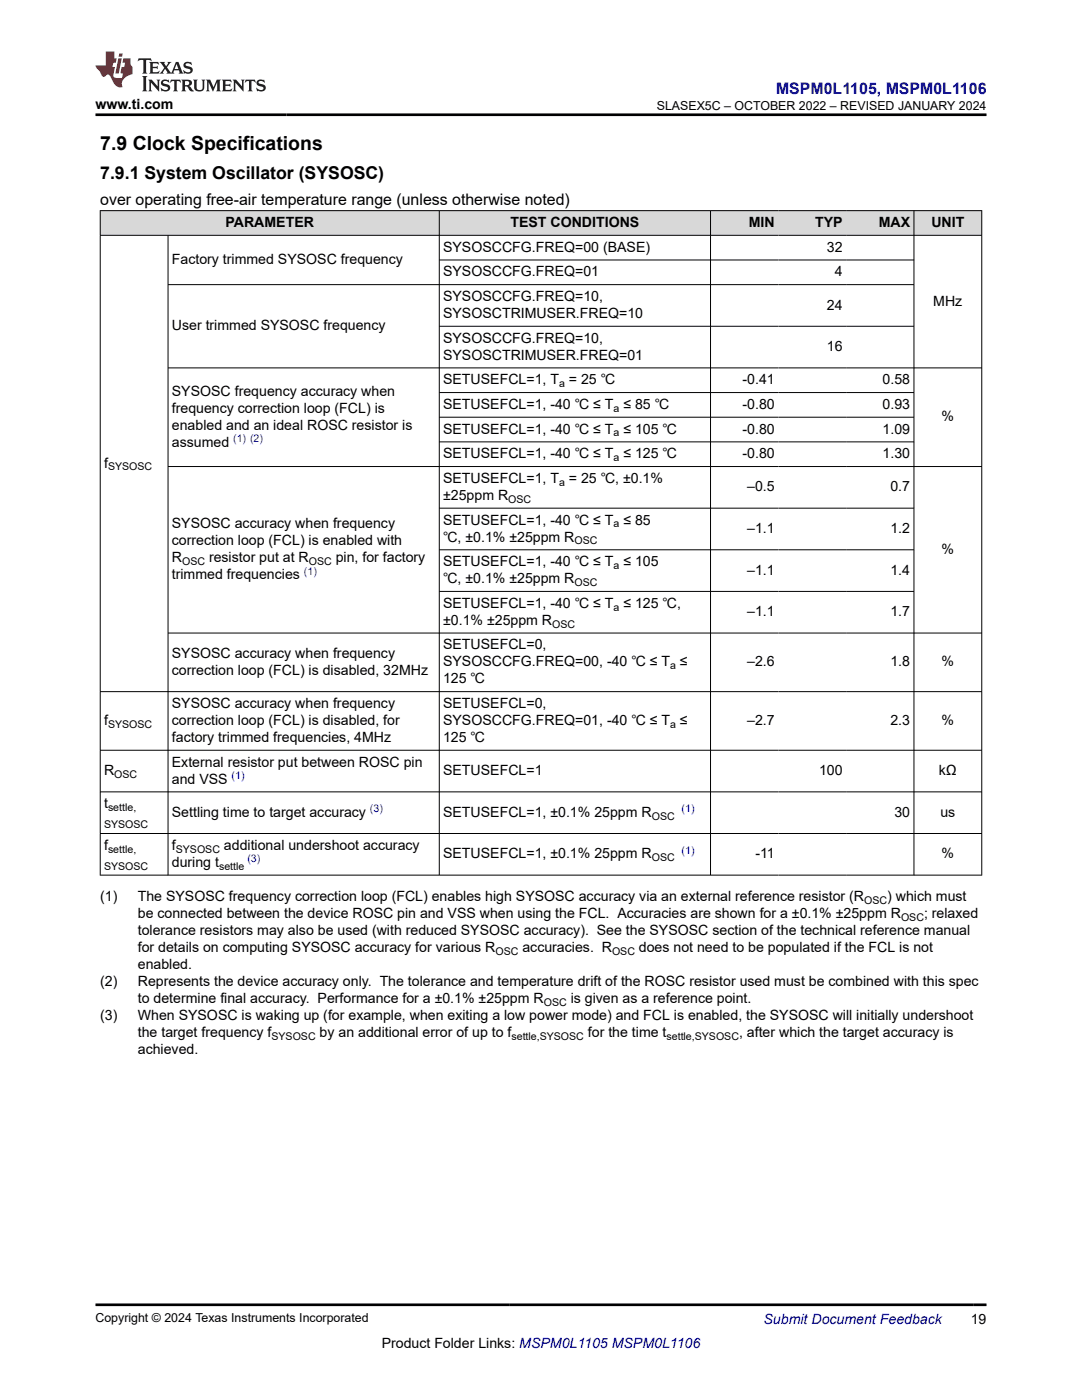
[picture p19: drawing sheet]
<svg xmlns="http://www.w3.org/2000/svg" width="216mm" height="279mm" viewBox="0 0 216 279" stroke-linecap="round" stroke-linejoin="round" font-family="sans-serif">
<defs><g id="words">
<text font-size="3.9" x="20" y="29.9">7.9 Clock Specifications</text>
<text font-size="3.5" x="20" y="35.7">7.9.1 System Oscillator (SYSOSC)</text>
<text font-size="3.2" fill="#00f" x="154.8" y="18.7">MSPM0L1105, MSPM0L1106</text>
<text font-size="3.2" x="20" y="41">over operating free-air temperature range (unless otherwise noted)</text>
<g font-size="2.8">
<text x="19.1" y="21.8">www.ti.com</text>
<text x="45" y="45.3">PARAMETER</text>
<text x="101.9" y="45.3">TEST CONDITIONS</text>
<text x="149.4" y="45.3">MIN</text>
<text x="162.6" y="45.3">TYP</text>
<text x="175.3" y="45.3">MAX</text>
<text x="185.8" y="45.3">UNIT</text>
<text x="34.3" y="52.7">Factory trimmed SYSOSC frequency</text>
<text x="88.4" y="50.2">SYSOSCCFG.FREQ=00 (BASE)</text>
<text x="165" y="50.2">32</text>
<text x="88.4" y="55.2">SYSOSCCFG.FREQ=01</text>
<text x="166.6" y="55.2">4</text>
<text x="34.3" y="65.9">User trimmed SYSOSC frequency</text>
<text x="88.4" y="60.1">SYSOSCCFG.FREQ=10,</text>
<text x="88.4" y="63.5">SYSOSCTRIMUSER.FREQ=10</text>
<text x="165" y="61.8">24</text>
<text x="186.2" y="61">MHz</text>
<text x="88.4" y="68.4">SYSOSCCFG.FREQ=10,</text>
<text x="88.4" y="71.8">SYSOSCTRIMUSER.FREQ=01</text>
<text x="165" y="70.1">16</text>
<text x="88.4" y="76.7">SETUSEFCL=1, T = 25 ℃</text>
<text x="148.2" y="76.7">-0.41</text>
<text x="176.1" y="76.7">0.58</text>
<text x="34.3" y="79">SYSOSC frequency accuracy when</text>
<text x="34.3" y="82.4">frequency correction loop (FCL) is</text>
<text x="88.4" y="81.6">SETUSEFCL=1, -40 ℃ ≤ T ≤ 85 ℃</text>
<text x="148.2" y="81.6">-0.80</text>
<text x="176.1" y="81.6">0.93</text>
<text x="34.3" y="85.8">enabled and an ideal ROSC resistor is</text>
<text x="34.3" y="89.2">assumed</text>
<text x="88.4" y="86.5">SETUSEFCL=1, -40 ℃ ≤ T ≤ 105 ℃</text>
<text x="148.2" y="86.5">-0.80</text>
<text x="176.1" y="86.5">1.09</text>
<text x="187.9" y="84.1">%</text>
<text x="20.8" y="93.3">f</text>
<text x="88.4" y="91.5">SETUSEFCL=1, -40 ℃ ≤ T ≤ 125 ℃</text>
<text x="148.2" y="91.5">-0.80</text>
<text x="176.1" y="91.5">1.30</text>
<text x="88.4" y="96.4">SETUSEFCL=1, T = 25 ℃, ±0.1%</text>
<text x="88.4" y="99.8">±25ppm R</text>
<text x="149.1" y="98.1">–0.5</text>
<text x="177.7" y="98.1">0.7</text>
<text x="34.3" y="105.5">SYSOSC accuracy when frequency</text>
<text x="88.4" y="104.7">SETUSEFCL=1, -40 ℃ ≤ T ≤ 85</text>
<text x="149.1" y="106.4">–1.1</text>
<text x="177.7" y="106.4">1.2</text>
<text x="34.3" y="108.8">correction loop (FCL) is enabled with</text>
<text x="34.3" y="112.2">R</text>
<text x="41.7" y="112.2">resistor put at R</text>
<text x="67" y="112.2">pin, for factory</text>
<text x="88.4" y="113">SETUSEFCL=1, -40 ℃ ≤ T ≤ 105</text>
<text x="88.4" y="108.1">℃, ±0.1% ±25ppm R</text>
<text x="187.9" y="110.5">%</text>
<text x="34.3" y="115.6">trimmed frequencies</text>
<text x="88.4" y="116.4">℃, ±0.1% ±25ppm R</text>
<text x="149.1" y="114.7">–1.1</text>
<text x="177.7" y="114.7">1.4</text>
<text x="88.4" y="121.3">SETUSEFCL=1, -40 ℃ ≤ T ≤ 125 ℃,</text>
<text x="88.4" y="124.7">±0.1% ±25ppm R</text>
<text x="149.1" y="123">–1.1</text>
<text x="177.7" y="123">1.7</text>
<text x="34.3" y="131.3">SYSOSC accuracy when frequency</text>
<text x="88.4" y="129.6">SETUSEFCL=0,</text>
<text x="34.3" y="134.7">correction loop (FCL) is disabled, 32MHz</text>
<text x="88.4" y="133">SYSOSCCFG.FREQ=00, -40 ℃ ≤ T ≤</text>
<text x="88.4" y="136.4">125 ℃</text>
<text x="149.1" y="133">–2.6</text>
<text x="177.7" y="133">1.8</text>
<text x="187.9" y="133">%</text>
<text x="34.3" y="141.3">SYSOSC accuracy when frequency</text>
<text x="88.4" y="141.3">SETUSEFCL=0,</text>
<text x="20.8" y="144.7">f</text>
<text x="34.3" y="144.7">correction loop (FCL) is disabled, for</text>
<text x="34.3" y="148.1">factory trimmed frequencies, 4MHz</text>
<text x="88.4" y="144.7">SYSOSCCFG.FREQ=01, -40 ℃ ≤ T ≤</text>
<text x="88.4" y="148.1">125 ℃</text>
<text x="149.1" y="144.7">–2.7</text>
<text x="177.7" y="144.7">2.3</text>
<text x="187.9" y="144.7">%</text>
<text x="20.8" y="154.7">R</text>
<text x="34.3" y="153">External resistor put between ROSC pin</text>
<text x="88.4" y="154.7">SETUSEFCL=1</text>
<text x="163.4" y="154.7">100</text>
<text x="187.3" y="154.7">kΩ</text>
<text x="20.8" y="161.3">t</text>
<text x="34.3" y="156.4">and VSS</text>
<text x="34.3" y="163">Settling time to target accuracy</text>
<text x="88.4" y="163">SETUSEFCL=1, ±0.1% 25ppm R</text>
<text x="178.5" y="163">30</text>
<text x="187.6" y="163">us</text>
<text x="20.8" y="169.6">f</text>
<text x="34.3" y="169.6">f</text>
<text x="34.3" y="173">during t</text>
<text x="44.7" y="169.6">additional undershoot accuracy</text>
<text x="88.4" y="171.3">SETUSEFCL=1, ±0.1% 25ppm R</text>
<text x="150.7" y="171.3">-11</text>
<text x="187.9" y="171.3">%</text>
<text x="20" y="179.8">(1)</text>
<text x="27.5" y="179.8">The SYSOSC frequency correction loop (FCL) enables high SYSOSC accuracy via an external reference resistor (R</text>
<text x="177" y="179.8">) which must</text>
<text x="27.5" y="183.2">be connected between the device ROSC pin and VSS when using the FCL. Accuracies are shown for a ±0.1% ±25ppm R</text>
<text x="184.4" y="183.2">; relaxed</text>
<text x="27.5" y="186.6">tolerance resistors may also be used (with reduced SYSOSC accuracy). See the SYSOSC section of the technical reference manual</text>
<text x="27.5" y="190">for details on computing SYSOSC accuracy for various R</text>
<text x="104.2" y="190">accuracies. R</text>
<text x="127.5" y="190">does not need to be populated if the FCL is not</text>
<text x="20" y="196.7">(2)</text>
<text x="27.5" y="193.4">enabled.</text>
<text x="27.5" y="196.7">Represents the device accuracy only. The tolerance and temperature drift of the ROSC resistor used must be combined with this spec</text>
<text x="20" y="203.5">(3)</text>
<text x="27.5" y="200.1">to determine final accuracy. Performance for a ±0.1% ±25ppm R</text>
<text x="27.5" y="203.5">When SYSOSC is waking up (for example, when exiting a low power mode) and FCL is enabled, the SYSOSC will initially undershoot</text>
<text x="113.9" y="200.1">is given as a reference point.</text>
<text x="27.5" y="206.9">the target frequency f</text>
<text x="63.8" y="206.9">by an additional error of up to f</text>
<text x="117.3" y="206.9">for the time t</text>
<text x="147.5" y="206.9">, after which the target accuracy is</text>
<text x="27.5" y="210.3">achieved.</text>
<text x="76.2" y="269">Product Folder Links: MSPM0L1105 MSPM0L1106</text>
<text x="193.7" y="264.2">19</text>
</g>
<text font-size="2.8" fill="#00f" x="152.4" y="264.2">Submit Document Feedback</text>
<g font-size="2.5">
<text x="131.1" y="21.9">SLASEX5C – OCTOBER 2022 – REVISED JANUARY 2024</text>
<text x="19.1" y="263.9">Copyright © 2024 Texas Instruments Incorporated</text>
</g>
<g font-size="2.1">
<text x="111.6" y="77.3">a</text>
<text x="122.4" y="82.2">a</text>
<text x="122.4" y="87.1">a</text>
<text x="21.6" y="93.9">SYSOSC</text>
<text x="122.4" y="92">a</text>
<text x="101.4" y="100.3">OSC</text>
<text x="111.6" y="96.9">a</text>
<text x="122.4" y="105.3">a</text>
<text x="36.3" y="112.8">OSC</text>
<text x="61.6" y="112.8">OSC</text>
<text x="114.6" y="108.6">OSC</text>
<text x="122.4" y="113.6">a</text>
<text x="114.6" y="116.9">OSC</text>
<text x="110.2" y="125.3">OSC</text>
<text x="122.4" y="121.9">a</text>
<text x="133.7" y="133.6">a</text>
<text x="21.6" y="145.3">SYSOSC</text>
<text x="133.7" y="145.3">a</text>
<text x="22.8" y="155.3">OSC</text>
<text x="21.6" y="161.9">settle,</text>
<text x="20.8" y="165.3">SYSOSC</text>
<text x="130" y="163.6">OSC</text>
<text x="20.8" y="173.6">SYSOSC</text>
<text x="21.6" y="170.2">settle,</text>
<text x="35.1" y="170.2">SYSOSC</text>
<text x="43.7" y="173.6">settle</text>
<text x="130" y="171.9">OSC</text>
<text x="172.4" y="180.4">OSC</text>
<text x="179.8" y="183.8">OSC</text>
<text x="98.9" y="190.5">OSC</text>
<text x="122.1" y="190.5">OSC</text>
<text x="108.5" y="200.7">OSC</text>
<text x="54.2" y="207.5">SYSOSC</text>
<text x="102.1" y="207.5">settle,SYSOSC</text>
<text x="133" y="207.5">settle,SYSOSC</text>
</g>
<g font-size="2.1" fill="#00f">
<text x="46.5" y="88.2">(1) (2)</text>
<text x="60.6" y="114.7">(1)</text>
<text x="46.2" y="155.4">(1)</text>
<text x="73.8" y="162.1">(3)</text>
<text x="136" y="162.1">(1)</text>
<text x="49.4" y="172.1">(3)</text>
<text x="136" y="170.4">(1)</text>
</g>
</g></defs>
<g fill="#d8d8d8">
<path d="M20 42h175.9v5h-175.9z" fill-rule="evenodd"/>
<path d="M20.1 42.1h67.5v4.8h-67.5z" fill-rule="evenodd"/>
<path d="M87.7 42.1h54v4.8h-54z" fill-rule="evenodd"/>
<path d="M141.8 42.1h13.5v4.8h-13.5z" fill-rule="evenodd"/>
<path d="M155.3 42.1h13.5v4.8h-13.5z" fill-rule="evenodd"/>
<path d="M168.8 42.1h13.5v4.8h-13.5z" fill-rule="evenodd"/>
<path d="M182.4 42.1h13.4v4.8h-13.4z" fill-rule="evenodd"/>
</g>
<g fill="none" stroke="#000" stroke-width=".2">
<path d="M19.9 42h176.1M19.9 47h176.1M20 42v132.7M33.5 47v127.7M33.5 56.8h148.9M87.7 42v132.7M87.7 51.9h94.7M141.8 42v132.7M182.4 42v132.7M195.9 42v132.7M87.7 65.1h94.7M87.7 78.3h94.7"/>
<path d="M196 73.4h-162.5M33.5 93.1h162.5M87.7 83.3h94.7M87.7 88.2h94.7M87.7 101.4h94.7M87.7 109.7h94.7M87.7 118h94.7M19.9 138h176.1M33.5 126.3h162.5M19.9 149.7h176.1M19.9 158h176.1M19.9 166.3h176.1"/>
<path d="M19.9 174.7h176.1"/>
</g>
<path d="M27.7 11.6l-.2 .6 .5-.2h.6v.1v2.2l-.2 .4h1l-.2-.4v-2.2v-.1h.5l.5 .2-.1-.6zM29.8 12.4l.2 .3v1.6l-.2 .4h1.9l.1-.6a1.08 1.08 0 0 1-1.3 .2v-.7h.6l.4 .2v-.7l-.4 .2h-.6v-.5l.2-.2a1 1 0 0 1 1 .3l-.1-.5zM31.8 12.4l1 1.1-1 1.2h.9l-.2-.2 .4-.8 .5 .8-.2 .2h1.6l-.2-.2 .1-.5h1l.1 .5-.1 .2h.9l-.2-.4-.8-1.9h-.5l-1 2.1-.8-1.1 .9-1h-.8l.2 .2-.5 .6-.3-.6 .1-.2zM35.2 12.8l.4 1h-.8zM36.8 12.5a.65 .65 0 0 0-.2 .7 .65 .65 0 0 0 .6 .5l.7 .1 .1 .3a.79 .79 0 0 1-.7 .4 .79 .79 0 0 1-.7-.5l.1 .7 .2-.1a.93 .93 0 0 0 1.1 0 .93 .93 0 0 0 .4-.9 1.46 1.46 0 0 0-1.2-.6l-.1-.3a1.09 1.09 0 0 1 1.2 .2l-.2-.6-.1 .1-.6-.2zM28.4 15.2l.2 .4v2.2l-.2 .4h1l-.2-.4v-2.2l.2-.4zM29.6 15.9l.2 .4v1.5l-.2 .4h.8l-.3-.4v-1.3l1.7 1.8v-2l.2-.4h-.8l.2 .2 .1 1.1-1.2-1.3zM32.3 16a.65 .65 0 0 0-.2 .8 .65 .65 0 0 0 .7 .4l.6 .2 .1 .2a.79 .79 0 0 1-.7 .4 .79 .79 0 0 1-.7-.5l.1 .7 .2-.1a.93 .93 0 0 0 1.1 .1 .93 .93 0 0 0 .4-1 1.46 1.46 0 0 0-1.2-.5l-.1-.4a1.09 1.09 0 0 1 1.2 .2l-.2-.6-.1 .1-.6-.1zM34.1 15.9l-.1 .6a.63 .63 0 0 1 .7-.3l.1 1.6-.3 .4h1l-.2-.4v-1.6a.66 .66 0 0 1 .8 .3l-.1-.6zM36.2 15.9l.2 .4v1.5l-.2 .4h.9l-.2-.2v-.7h.5l.1 .2a.79 .79 0 0 0 1.2 .6l-1-.9a.61 .61 0 0 0 .6-.6 .61 .61 0 0 0-.5-.7zM36.9 16.2h.2a.47 .47 0 0 1 .5 .1 .47 .47 0 0 1 .1 .5l-.2 .1-.6 .1zM38.5 15.9l.2 .2a2.27 2.27 0 0 0 .4 2 1.04 1.04 0 0 0 1.7-.7v-1.3l.2-.2h-.8l.2 .4v1.1a.6 .6 0 0 1-.6 .6 .6 .6 0 0 1-.6-.6v-1.1l.3-.4zM41.1 15.9l.2 .4v1.5l-.2 .4h.7l-.2-.4v-1.4l.9 1.9 .8-1.9v1.4l-.2 .4h1l-.3-.4v-1.5l.3-.4h-.8l-.7 1.5-.7-1.5zM44.3 15.9l.2 .4v1.5l-.2 .4h1.9l.1-.6a1.09 1.09 0 0 1-1.3 .2v-.7h.6l.4 .2v-.6l-.4 .2h-.6v-.6l.2-.1a1.01 1.01 0 0 1 1 .3l-.1-.6zM46.4 15.9l.3 .4v1.5l-.3 .4h.8l-.2-.4v-1.3l1.6 1.8v-2l.2-.4h-.7l.2 .2v1.1l-1.2-1.3zM49 15.9l-.1 .6a.63 .63 0 0 1 .8-.3v1.6l-.3 .4h1l-.2-.4v-1.6a.66 .66 0 0 1 .8 .3l-.1-.6zM51.4 16a.65 .65 0 0 0-.2 .8 .65 .65 0 0 0 .6 .4l.6 .2 .2 .2a.79 .79 0 0 1-.8 .4 .79 .79 0 0 1-.6-.5l.1 .7 .2-.1a.93 .93 0 0 0 1 .1 .93 .93 0 0 0 .5-1 1.46 1.46 0 0 0-1.3-.5l-.1-.4a1.09 1.09 0 0 1 1.3 .2l-.2-.6-.2 .1-.5-.1z" fill="#231f20"/>
<path d="M21.1 10.3v2.7h-2.1l.1 .4 .9 1a.95 .95 0 0 0 .9 .9 .59 .59 0 0 1 .6-.4 .59 .59 0 0 1 .5 .3l.4 .8a1.59 1.59 0 0 0 2.1 1.4 1.61 1.61 0 0 1 1-2.3l1-.3-.1-1.5a1.59 1.59 0 0 1-.4-1.7h-1.4l-.2 .9h.5l-.1 .9h-.5l-.2 .9v.3l.4 .1-.2 .9h-.6a.73 .73 0 0 1-1.1-.7l.3-1.5h-.5l.2-.9h.5l.2-.9h-.5v-1.3zM23.6 11.6l-.6 3.1h.7l.6-3.1zM23.8 10.7l-.1 .6h.7l.1-.6z" fill="#ed1c24"/>
<path d="M19.1 22.9h177.8M19.1 260.4h177.8" fill="none" stroke="#000" stroke-width=".53"/>
<use href="#words"/>
</svg>
